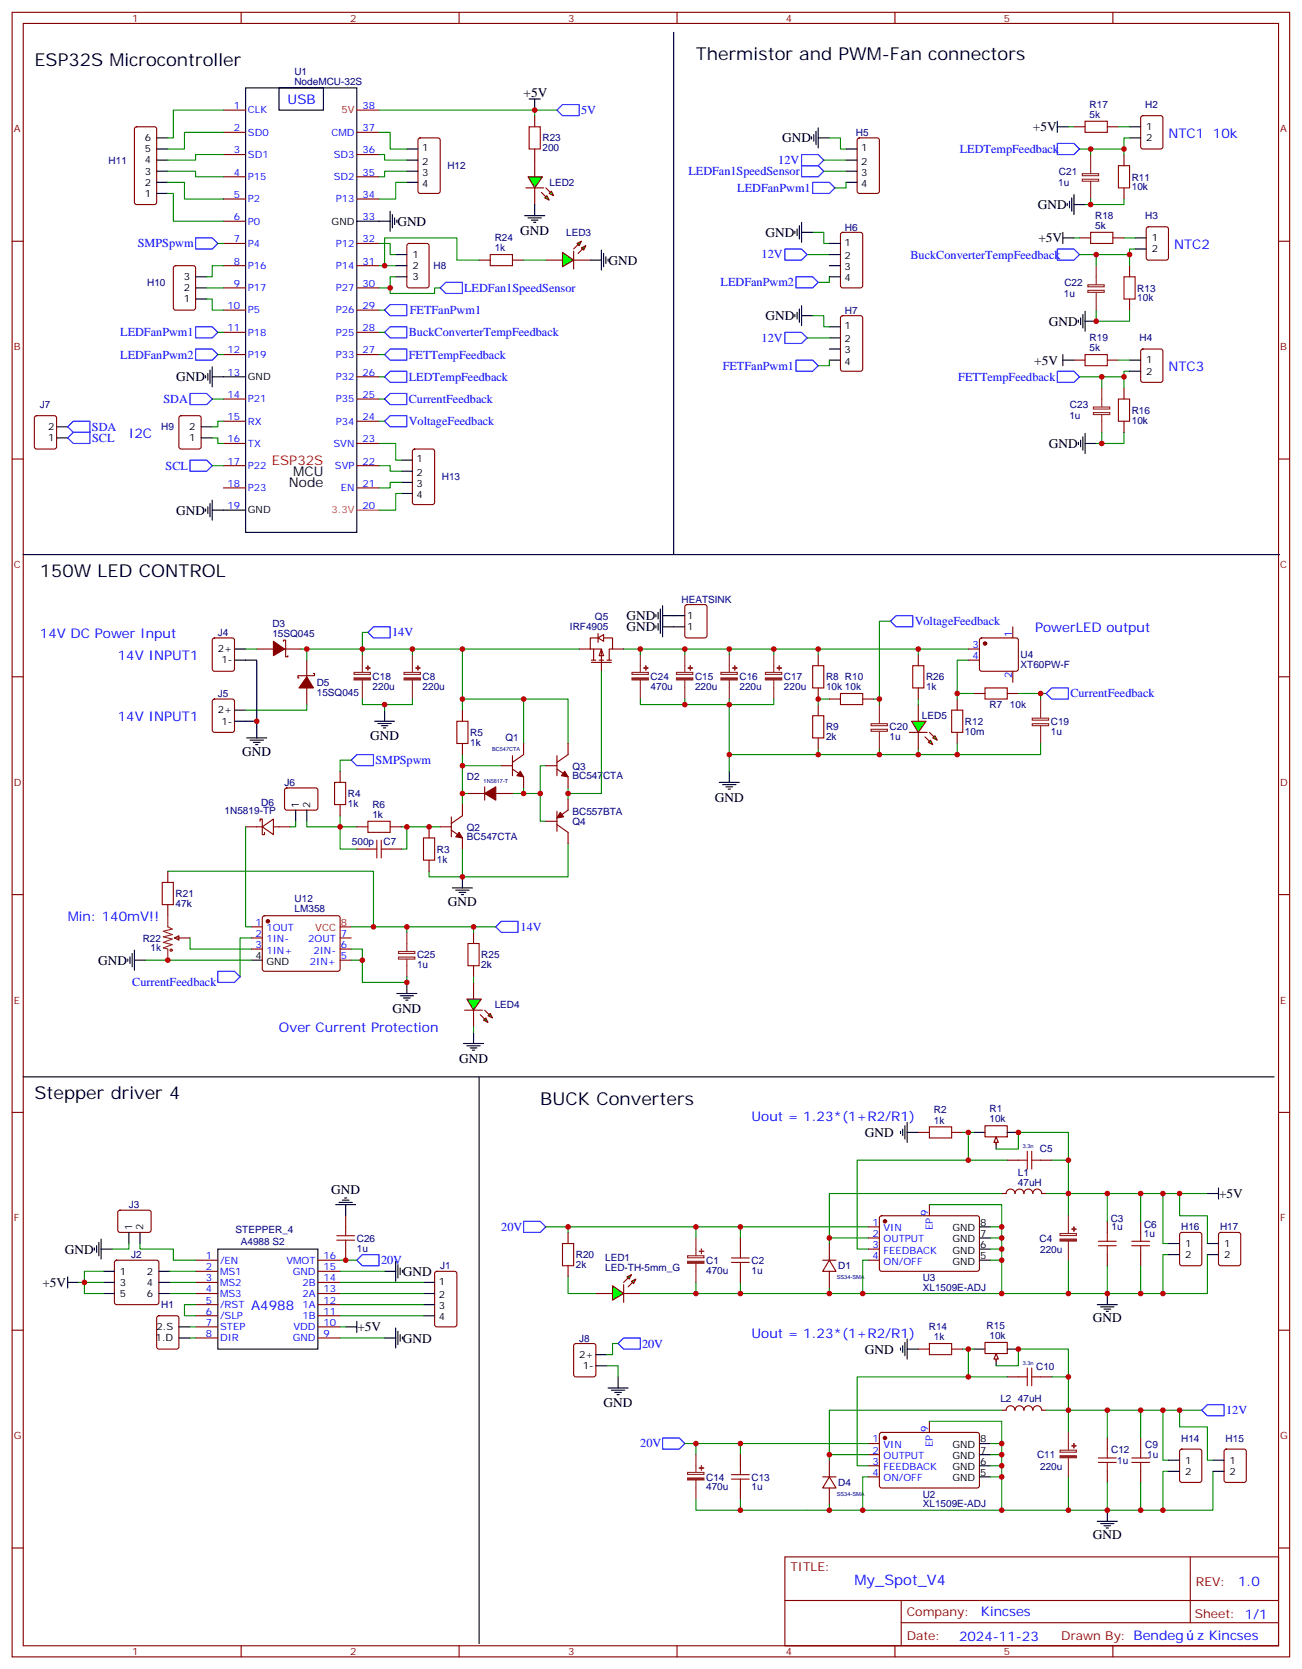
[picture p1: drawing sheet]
<svg xmlns="http://www.w3.org/2000/svg" width="413mm" height="530mm" viewBox="0 0 413 530" stroke-linecap="round" stroke-linejoin="round" font-family="sans-serif">
<defs><g id="words">
<g font-size="5.6">
<text x="10.9" y="20.8">ESP32S Microcontroller</text>
<text x="220.8" y="19.1">Thermistor and PWM-Fan connectors</text>
<text x="12.7" y="183.1">150W LED CONTROL</text>
<text x="10.9" y="348.9">Stepper driver 4</text>
<text x="171.4" y="350.7">BUCK Converters</text>
</g>
<text font-size="4.6" fill="#00f" x="271.1" y="503.3">My_Spot_V4</text>
<g font-size="4.2" fill="#00f">
<text x="91.3" y="32.9">USB</text>
<text x="370.7" y="43.8">NTC1</text>
<text x="384.8" y="43.8">10k</text>
<text x="372.5" y="79.1">NTC2</text>
<text x="370.7" y="117.9">NTC3</text>
<text x="40.9" y="139">I2C</text>
<text x="12.7" y="202.5">14V DC Power Input</text>
<text x="328.4" y="200.8">PowerLED output</text>
<text x="37.4" y="209.6">14V INPUT1</text>
<text x="37.4" y="229">14V INPUT1</text>
<text x="21.5" y="292.5">Min: 140mV!!</text>
<text x="88.5" y="327.8">Over Current Protection</text>
<text x="238.4" y="356">Uout = 1.23*(1+R2/R1)</text>
<text x="79.7" y="416">A4988</text>
<text x="238.4" y="424.8">Uout = 1.23*(1+R2/R1)</text>
<text x="392.8" y="503.5">1.0</text>
<text x="311.2" y="513.1">Kincses</text>
<text x="304.3" y="520.9">2024-11-23</text>
<text x="379.8" y="520.8">z Kincses</text>
</g>
<g font-size="4.2">
<text x="166.1" y="30.7">+5V</text>
<text x="327.7" y="41.7">+5V</text>
<text x="248.1" y="45.2">GND</text>
<text x="126.1" y="71.7">GND</text>
<text x="329.3" y="66.4">GND</text>
<text x="165.1" y="74.6">GND</text>
<text x="242.9" y="75.2">GND</text>
<text x="329.5" y="77">+5V</text>
<text x="193.1" y="84">GND</text>
<text x="242.9" y="101.6">GND</text>
<text x="332.8" y="103.4">GND</text>
<text x="328.2" y="115.8">+5V</text>
<text x="55.9" y="121.1">GND</text>
<text x="332.8" y="142.2">GND</text>
<text x="91.7" y="154.6">Node</text>
<text x="93" y="151.1">MCU</text>
<text x="55.9" y="163.4">GND</text>
<text x="198.8" y="196.9">GND</text>
<text x="198.8" y="200.4">GND</text>
<text x="76.9" y="239.9">GND</text>
<text x="117.4" y="235.1">GND</text>
<text x="226.8" y="254.5">GND</text>
<text x="142.1" y="287.5">GND</text>
<text x="31.2" y="306.3">GND</text>
<text x="124.5" y="321.5">GND</text>
<text x="145.7" y="337.4">GND</text>
<text x="274.4" y="360.9">GND</text>
<text x="105.1" y="379.2">GND</text>
<text x="386.8" y="380.4">+5V</text>
<text x="20.6" y="398">GND</text>
<text x="127.8" y="405">GND</text>
<text x="13.5" y="408.6">+5V</text>
<text x="346.7" y="419.8">GND</text>
<text x="113.4" y="422.7">+5V</text>
<text x="127.8" y="426.2">GND</text>
<text x="274.4" y="429.7">GND</text>
<text x="191.5" y="446.7">GND</text>
<text x="346.7" y="488.6">GND</text>
</g>
<text font-size="4.2" fill="#f00" x="86.2" y="147.5">ESP32S</text>
<g font-size="3.9" fill="#00f">
<text x="184.4" y="36.3">5V</text>
<text x="246.9" y="52.1">12V</text>
<text x="304.5" y="48.6">LEDTempFeedback</text>
<text x="218.4" y="55.6">LEDFan1SpeedSensor</text>
<text x="233.9" y="60.9">LEDFanPwm1</text>
<text x="43.7" y="78.5">SMPSpwm</text>
<text x="241.6" y="82.1">12V</text>
<text x="288.9" y="82.1">BuckConverterTempFeedback</text>
<text x="147.3" y="92.6">LEDFan1SpeedSensor</text>
<text x="228.6" y="90.9">LEDFanPwm2</text>
<text x="130" y="99.7">FETFanPwm1</text>
<text x="38.1" y="106.8">LEDFanPwm1</text>
<text x="129.7" y="106.8">BuckConverterTempFeedback</text>
<text x="38.1" y="113.8">LEDFanPwm2</text>
<text x="129.7" y="113.8">FETTempFeedback</text>
<text x="241.6" y="108.5">12V</text>
<text x="229.3" y="117.4">FETFanPwm1</text>
<text x="129.7" y="120.9">LEDTempFeedback</text>
<text x="304.1" y="120.9">FETTempFeedback</text>
<text x="51.9" y="127.9">SDA</text>
<text x="129.7" y="127.9">CurrentFeedback</text>
<text x="29.2" y="136.9">SDA</text>
<text x="129.7" y="135">VoltageFeedback</text>
<text x="29.2" y="140.3">SCL</text>
<text x="52.5" y="149.1">SCL</text>
<text x="124.4" y="202">14V</text>
<text x="290.2" y="198.5">VoltageFeedback</text>
<text x="339.6" y="221.4">CurrentFeedback</text>
<text x="119.1" y="242.6">SMPSpwm</text>
<text x="165.2" y="295.6">14V</text>
<text x="42" y="313.1">CurrentFeedback</text>
<text x="159" y="390.7">20V</text>
<text x="120.9" y="401.4">20V</text>
<text x="203.7" y="427.9">20V</text>
<text x="389.1" y="449.1">12V</text>
<text x="203.1" y="459.5">20V</text>
</g>
<g font-size="3.9" fill="#800">
<text x="250.8" y="498.9">TITLE:</text>
<text x="379.4" y="503.5">REV:</text>
<text x="287.7" y="513.1">Company:</text>
<text x="379.1" y="513.7">Sheet: 1/1</text>
<text x="287.7" y="520.7">Date:</text>
<text x="336.7" y="520.8">Drawn By: Bendeg</text>
</g>
<g font-size="3.2" fill="#800">
<text x="41.9" y="6.9">1</text>
<text x="111.1" y="6.9">2</text>
<text x="180.2" y="6.9">3</text>
<text x="249.4" y="6.9">4</text>
<text x="318.5" y="6.9">5</text>
<text x="4.4" y="42">A</text>
<text x="406.2" y="42">A</text>
<text x="4.4" y="111.2">B</text>
<text x="406.2" y="111.2">B</text>
<text x="4.4" y="180.3">C</text>
<text x="406.2" y="180.3">C</text>
<text x="4.4" y="249.4">D</text>
<text x="406.2" y="249.4">D</text>
<text x="4.4" y="318.6">E</text>
<text x="406.2" y="318.6">E</text>
<text x="4.4" y="387.7">F</text>
<text x="406.2" y="387.7">F</text>
<text x="4.4" y="456.9">G</text>
<text x="406.2" y="456.9">G</text>
<text x="41.9" y="525.5">1</text>
<text x="111.1" y="525.5">2</text>
<text x="180.2" y="525.5">3</text>
<text x="249.4" y="525.5">4</text>
<text x="318.5" y="525.5">5</text>
</g>
<g font-size="3.2" fill="#000080">
<text x="93.4" y="23.7">U1</text>
<text x="93.4" y="26.8">NodeMCU-32S</text>
<text x="345.7" y="34.2">R17</text>
<text x="363.3" y="34.3">H2</text>
<text x="345.7" y="37.4">5k</text>
<text x="172.1" y="44.9">R23</text>
<text x="271.6" y="43.2">H5</text>
<text x="34.5" y="52">H11</text>
<text x="141.9" y="53.7">H12</text>
<text x="172.1" y="48.1">200</text>
<text x="174.4" y="59">LED2</text>
<text x="335.8" y="59">1u</text>
<text x="336" y="55.5">C21</text>
<text x="359.1" y="57.3">R11</text>
<text x="359.1" y="60.4">10k</text>
<text x="347.5" y="69.5">R18</text>
<text x="363.3" y="69.6">H3</text>
<text x="157" y="76.6">R24</text>
<text x="179.6" y="74.9">LED3</text>
<text x="268.1" y="73.2">H6</text>
<text x="347.5" y="72.7">5k</text>
<text x="157" y="79.8">1k</text>
<text x="137.6" y="85.5">H8</text>
<text x="46.7" y="90.8">H10</text>
<text x="337.5" y="94.3">1u</text>
<text x="337.7" y="90.8">C22</text>
<text x="360.9" y="95.7">10k</text>
<text x="360.9" y="92.6">R13</text>
<text x="268.1" y="99.7">H7</text>
<text x="345.7" y="111.5">5k</text>
<text x="345.7" y="108.3">R19</text>
<text x="361.6" y="108.4">H4</text>
<text x="12.7" y="129.6">J7</text>
<text x="339.5" y="129.6">C23</text>
<text x="359.1" y="131.4">R16</text>
<text x="51.1" y="136.6">H9</text>
<text x="339.3" y="133.1">1u</text>
<text x="359.1" y="134.5">10k</text>
<text x="140.2" y="152.5">H13</text>
<text x="216.2" y="191.3">HEATSINK</text>
<text x="188.8" y="196.9">Q5</text>
<text x="69.1" y="201.9">J4</text>
<text x="86.4" y="202.2">15SQ045</text>
<text x="86.4" y="199">D3</text>
<text x="180.8" y="200.1">IRF4905</text>
<text x="323.8" y="209">U4</text>
<text x="323.8" y="212.1">XT60PW-F</text>
<text x="69.1" y="221.3">J5</text>
<text x="100.5" y="221">15SQ045</text>
<text x="100.5" y="217.8">D5</text>
<text x="118.2" y="219.2">220u</text>
<text x="118.2" y="216">C18</text>
<text x="134.1" y="219.2">220u</text>
<text x="134.1" y="216">C8</text>
<text x="206.4" y="219.2">470u</text>
<text x="206.4" y="216">C24</text>
<text x="220.5" y="219.2">220u</text>
<text x="220.5" y="216">C15</text>
<text x="234.6" y="219.2">220u</text>
<text x="234.6" y="216">C16</text>
<text x="248.7" y="219.2">220u</text>
<text x="248.7" y="216">C17</text>
<text x="262.1" y="219.2">10k 10k</text>
<text x="262.1" y="216">R8 R10</text>
<text x="293.8" y="219.2">1k</text>
<text x="293.8" y="216">R26</text>
<text x="313.9" y="224.8">R7</text>
<text x="320.4" y="224.8">10k</text>
<text x="149.2" y="233.7">R5</text>
<text x="262.1" y="231.9">R9</text>
<text x="282.3" y="231.9">C20</text>
<text x="292.5" y="228.4">LED5</text>
<text x="306.2" y="233.3">10m</text>
<text x="306.2" y="230.1">R12</text>
<text x="333.4" y="233.3">1u</text>
<text x="333.4" y="230.1">C19</text>
<text x="149.2" y="236.8">1k</text>
<text x="160.4" y="235.4">Q1</text>
<text x="262.1" y="235">2k</text>
<text x="282.3" y="235.1">1u</text>
<text x="181.6" y="244.3">Q3</text>
<text x="90.3" y="249.5">J6</text>
<text x="148.1" y="247.8">D2</text>
<text x="181.6" y="247.4">BC547CTA</text>
<text x="82.9" y="255.8">D6</text>
<text x="110.4" y="256.2">1k</text>
<text x="110.4" y="253.1">R4</text>
<text x="118.2" y="256.6">R6</text>
<text x="71.3" y="258.3">1N5819-TP</text>
<text x="118.2" y="259.7">1k</text>
<text x="148.1" y="263.7">Q2</text>
<text x="181.6" y="258.9">BC557BTA</text>
<text x="181.6" y="262">Q4</text>
<text x="111.7" y="268.2">500p</text>
<text x="121.7" y="268.2">C7</text>
<text x="148.1" y="266.8">BC547CTA</text>
<text x="138.6" y="273.9">1k</text>
<text x="138.6" y="270.8">R3</text>
<text x="55.7" y="288">47k</text>
<text x="55.7" y="284.8">R21</text>
<text x="93.5" y="286.3">U12</text>
<text x="93.5" y="289.6">LM358</text>
<text x="45.3" y="298.9">R22</text>
<text x="47.8" y="302.1">1k</text>
<text x="132.3" y="304.2">C25</text>
<text x="152.7" y="304.2">R25</text>
<text x="132.3" y="307.4">1u</text>
<text x="152.7" y="307.4">2k</text>
<text x="157" y="320.1">LED4</text>
<text x="296.3" y="353.5">R2</text>
<text x="313.9" y="353.2">R1</text>
<text x="296.3" y="356.7">1k</text>
<text x="313.9" y="356.3">10k</text>
<text x="330" y="365.9">C5</text>
<text x="323" y="376.4">47uH</text>
<text x="323" y="373.3">L1</text>
<text x="40.9" y="383.6">J3</text>
<text x="352.4" y="387.8">C3</text>
<text x="363" y="389.9">C6</text>
<text x="74.8" y="391.3">STEPPER_4</text>
<text x="76.4" y="395.2">A4988 S2</text>
<text x="113.2" y="394.2">C26</text>
<text x="329.8" y="394.2">C4</text>
<text x="352.7" y="390.6">1u</text>
<text x="362.9" y="392.7">1u</text>
<text x="374.8" y="390.6">H16</text>
<text x="387.1" y="390.6">H17</text>
<text x="41.6" y="399.5">J2</text>
<text x="113.2" y="397.3">1u</text>
<text x="182.7" y="399.5">R20</text>
<text x="192" y="400.4">LED1</text>
<text x="224" y="401.3">C1</text>
<text x="238.4" y="401.3">C2</text>
<text x="330" y="397.8">220u</text>
<text x="139.7" y="403">J1</text>
<text x="182.7" y="402.6">2k</text>
<text x="192" y="403.6">LED-TH-5mm_G</text>
<text x="224" y="404.4">470u</text>
<text x="238.4" y="404.4">1u</text>
<text x="266" y="403">D1</text>
<text x="292.8" y="406.7">U3</text>
<text x="292.8" y="409.8">XL1509E-ADJ</text>
<text x="51.1" y="415.3">H1</text>
<text x="183.8" y="425.9">J8</text>
<text x="294.7" y="422.4">R14</text>
<text x="296.3" y="425.5">1k</text>
<text x="313" y="422">R15</text>
<text x="313.9" y="425.1">10k</text>
<text x="328.8" y="435">C10</text>
<text x="317.4" y="445">L2</text>
<text x="323" y="445.2">47uH</text>
<text x="352.5" y="461.2">C12</text>
<text x="363.3" y="459.8">C9</text>
<text x="374.8" y="457.7">H14</text>
<text x="388.9" y="457.7">H15</text>
<text x="329" y="463">C11</text>
<text x="330" y="466.6">220u</text>
<text x="354.4" y="464.7">1u</text>
<text x="364" y="463">1u</text>
<text x="224" y="473.2">470u</text>
<text x="224" y="470.1">C14</text>
<text x="238.4" y="473.2">1u</text>
<text x="238.4" y="470.1">C13</text>
<text x="266" y="471.8">D4</text>
<text x="292.8" y="478.6">XL1509E-ADJ</text>
<text x="292.8" y="475.5">U2</text>
</g>
<g font-size="3.2" fill="#00f">
<text x="74.2" y="34.6">1</text>
<text x="115" y="34.6">38</text>
<text x="74.2" y="41.7">2</text>
<text x="78.6" y="36">CLK</text>
<text x="115" y="41.7">37</text>
<text x="78.6" y="43.1">SD0</text>
<text x="105.2" y="43.1">CMD</text>
<text x="74.2" y="48.7">3</text>
<text x="78.6" y="50.1">SD1</text>
<text x="105.9" y="50.1">SD3</text>
<text x="115" y="48.7">36</text>
<text x="74.2" y="55.8">4</text>
<text x="78.6" y="57.2">P15</text>
<text x="105.9" y="57.2">SD2</text>
<text x="115" y="55.8">35</text>
<text x="74.2" y="62.8">5</text>
<text x="78.6" y="64.2">P2</text>
<text x="106.6" y="64.2">P13</text>
<text x="115" y="62.8">34</text>
<text x="74.2" y="69.9">6</text>
<text x="78.6" y="71.3">P0</text>
<text x="115" y="69.9">33</text>
<text x="74.2" y="76.9">7</text>
<text x="115" y="76.9">32</text>
<text x="74.2" y="84">8</text>
<text x="78.6" y="78.4">P4</text>
<text x="106.6" y="78.4">P12</text>
<text x="115" y="84">31</text>
<text x="78.6" y="85.4">P16</text>
<text x="106.6" y="85.4">P14</text>
<text x="74.2" y="91.1">9</text>
<text x="78.6" y="92.5">P17</text>
<text x="106.6" y="92.5">P27</text>
<text x="115" y="91.1">30</text>
<text x="72.1" y="98.1">10</text>
<text x="78.6" y="99.5">P5</text>
<text x="106.6" y="99.5">P26</text>
<text x="115" y="98.1">29</text>
<text x="72.1" y="105.2">11</text>
<text x="78.6" y="106.6">P18</text>
<text x="106.6" y="106.6">P25</text>
<text x="115" y="105.2">28</text>
<text x="72.1" y="112.2">12</text>
<text x="78.6" y="113.6">P19</text>
<text x="106.6" y="113.6">P33</text>
<text x="115" y="112.2">27</text>
<text x="72.1" y="119.3">13</text>
<text x="115" y="119.3">26</text>
<text x="106.6" y="120.7">P32</text>
<text x="72.1" y="126.3">14</text>
<text x="78.6" y="127.7">P21</text>
<text x="106.6" y="127.7">P35</text>
<text x="115" y="126.3">25</text>
<text x="72.1" y="133.4">15</text>
<text x="78.6" y="134.8">RX</text>
<text x="106.6" y="134.8">P34</text>
<text x="115" y="133.4">24</text>
<text x="72.1" y="140.4">16</text>
<text x="78.6" y="141.9">TX</text>
<text x="105.8" y="141.9">SVN</text>
<text x="115" y="140.4">23</text>
<text x="72.1" y="147.5">17</text>
<text x="78.6" y="148.9">P22</text>
<text x="106.2" y="148.9">SVP</text>
<text x="115" y="147.5">22</text>
<text x="72.1" y="154.6">18</text>
<text x="78.6" y="156">P23</text>
<text x="108.1" y="156">EN</text>
<text x="115" y="154.6">21</text>
<text x="72.1" y="161.6">19</text>
<text x="115" y="161.6">20</text>
<text x="321" y="202.4" transform="rotate(-90 321 202.4)">1</text>
<text x="308.6" y="205.7">3</text>
<text x="308.6" y="209.2">4</text>
<text x="321" y="215.3" transform="rotate(-90 321 215.3)">2</text>
<text x="81" y="293.9">1</text>
<text x="81" y="297.4">2</text>
<text x="84.5" y="295.7">1OUT</text>
<text x="84.5" y="299.2">1IN-</text>
<text x="97.8" y="299.2">2OUT</text>
<text x="108.1" y="297.4">7</text>
<text x="81" y="301">3</text>
<text x="84.5" y="302.7">1IN+</text>
<text x="99.4" y="302.7">2IN-</text>
<text x="108.1" y="304.5">5</text>
<text x="108.1" y="301">6</text>
<text x="98.3" y="306.2">2IN+</text>
<text x="276.8" y="389.1">1</text>
<text x="294.5" y="386" transform="rotate(-90 294.5 386)">9</text>
<text x="276.8" y="392.7">2</text>
<text x="280.3" y="390.9">VIN</text>
<text x="280.3" y="394.4">OUTPUT</text>
<text x="295.9" y="390.6" transform="rotate(-90 295.9 390.6)">EP</text>
<text x="65.3" y="399.7">1</text>
<text x="69.8" y="401.1">/EN</text>
<text x="90.9" y="401.1">VMOT</text>
<text x="102.6" y="399.7">16</text>
<text x="276.8" y="396.2">3</text>
<text x="276.8" y="399.7">4</text>
<text x="280.3" y="398">FEEDBACK</text>
<text x="280.3" y="401.5">ON/OFF</text>
<text x="65.3" y="403.3">2</text>
<text x="65.3" y="406.8">3</text>
<text x="69.8" y="404.7">MS1</text>
<text x="92.9" y="404.7">GND</text>
<text x="102.6" y="403.3">15</text>
<text x="102.6" y="406.8">14</text>
<text x="65.3" y="410.3">4</text>
<text x="65.3" y="413.8">5</text>
<text x="69.8" y="408.2">MS2</text>
<text x="69.8" y="411.7">MS3</text>
<text x="96" y="408.2">2B</text>
<text x="96" y="411.7">2A</text>
<text x="102.6" y="410.3">13</text>
<text x="102.6" y="413.8">12</text>
<text x="65.3" y="417.4">6</text>
<text x="69.8" y="415.3">/RST</text>
<text x="69.8" y="418.8">/SLP</text>
<text x="96" y="418.8">1B</text>
<text x="96" y="415.3">1A</text>
<text x="102.6" y="417.4">11</text>
<text x="65.3" y="420.9">7</text>
<text x="65.3" y="424.4">8</text>
<text x="69.8" y="422.3">STEP</text>
<text x="69.8" y="425.8">DIR</text>
<text x="92.9" y="425.8">GND</text>
<text x="93.1" y="422.3">VDD</text>
<text x="102.6" y="420.9">10</text>
<text x="102.6" y="424.4">9</text>
<text x="294.5" y="454.8" transform="rotate(-90 294.5 454.8)">9</text>
<text x="276.8" y="457.9">1</text>
<text x="276.8" y="461.5">2</text>
<text x="280.3" y="459.7">VIN</text>
<text x="295.9" y="459.4" transform="rotate(-90 295.9 459.4)">EP</text>
<text x="276.8" y="465">3</text>
<text x="280.3" y="463.2">OUTPUT</text>
<text x="280.3" y="466.8">FEEDBACK</text>
<text x="276.8" y="468.5">4</text>
<text x="280.3" y="470.3">ON/OFF</text>
</g>
<g font-size="3.2" fill="#f00">
<text x="108.3" y="36">5V</text>
<text x="108.1" y="293.9">8</text>
<text x="100" y="295.7">VCC</text>
</g>
<g font-size="3.2">
<text x="363.7" y="41.3">1</text>
<text x="45.9" y="44.8">6</text>
<text x="363.7" y="44.8">2</text>
<text x="45.9" y="51.9">4</text>
<text x="45.9" y="48.4">5</text>
<text x="133.9" y="48">1</text>
<text x="133.9" y="52.2">2</text>
<text x="273.3" y="48">1</text>
<text x="273.3" y="52.2">2</text>
<text x="45.9" y="58.9">2</text>
<text x="45.9" y="55.4">3</text>
<text x="133.9" y="55.8">3</text>
<text x="133.9" y="59.3">4</text>
<text x="273.3" y="55.8">3</text>
<text x="273.3" y="59.3">4</text>
<text x="45.9" y="62.5">1</text>
<text x="105.2" y="71.3">GND</text>
<text x="268" y="78">1</text>
<text x="365.4" y="76.6">1</text>
<text x="130.8" y="81.9">1</text>
<text x="268" y="82.2">2</text>
<text x="365.4" y="80.1">2</text>
<text x="58.3" y="88.9">3</text>
<text x="130.8" y="88.9">3</text>
<text x="130.8" y="85.4">2</text>
<text x="268" y="85.8">3</text>
<text x="268" y="89.3">4</text>
<text x="58.3" y="96">1</text>
<text x="58.3" y="92.5">2</text>
<text x="268" y="104.5">1</text>
<text x="268" y="108.7">2</text>
<text x="268" y="112.2">3</text>
<text x="268" y="115.7">4</text>
<text x="363.7" y="115.4">1</text>
<text x="363.7" y="118.9">2</text>
<text x="78.6" y="120.7">GND</text>
<text x="15.2" y="136.6">2</text>
<text x="60" y="136.6">2</text>
<text x="15.2" y="140.1">1</text>
<text x="60" y="140.1">1</text>
<text x="132.2" y="146.8">1</text>
<text x="132.2" y="151">2</text>
<text x="132.2" y="154.6">3</text>
<text x="132.2" y="158.1">4</text>
<text x="78.6" y="163">GND</text>
<text x="218" y="196.5">1</text>
<text x="218" y="200.1">1</text>
<text x="69.1" y="207.1">2+</text>
<text x="70.2" y="210.6">1-</text>
<text x="69.1" y="226.5">2+</text>
<text x="70.2" y="230">1-</text>
<text x="94.9" y="256.5" transform="rotate(-90 94.9 256.5)">1</text>
<text x="98.4" y="256.5" transform="rotate(-90 98.4 256.5)">2</text>
<text x="81" y="304.5">4</text>
<text x="84.5" y="306.2">GND</text>
<text x="310.9" y="389.1">8</text>
<text x="41.9" y="390.6" transform="rotate(-90 41.9 390.6)">1</text>
<text x="45.5" y="390.6" transform="rotate(-90 45.5 390.6)">2</text>
<text x="302.2" y="394.4">GND</text>
<text x="302.2" y="390.9">GND</text>
<text x="310.9" y="392.7">7</text>
<text x="376" y="395.9">1</text>
<text x="388.4" y="395.9">1</text>
<text x="302.2" y="401.5">GND</text>
<text x="302.2" y="398">GND</text>
<text x="310.9" y="399.7">5</text>
<text x="310.9" y="396.2">6</text>
<text x="376" y="399.4">2</text>
<text x="388.4" y="399.4">2</text>
<text x="38.1" y="404.7">1</text>
<text x="46.6" y="404.7">2</text>
<text x="139.2" y="407.8">1</text>
<text x="38.1" y="408.2">3</text>
<text x="38.1" y="411.7">5</text>
<text x="46.6" y="408.2">4</text>
<text x="46.6" y="411.7">6</text>
<text x="139.2" y="412.1">2</text>
<text x="139.2" y="415.6">3</text>
<text x="139.2" y="419.1">4</text>
<text x="49.4" y="425.8">1.D</text>
<text x="49.7" y="422.3">2.S</text>
<text x="183.7" y="431.1">2+</text>
<text x="184.9" y="434.7">1-</text>
<text x="302.2" y="459.7">GND</text>
<text x="310.9" y="461.5">7</text>
<text x="310.9" y="457.9">8</text>
<text x="302.2" y="466.8">GND</text>
<text x="302.2" y="463.2">GND</text>
<text x="310.9" y="465">6</text>
<text x="376" y="464.6">1</text>
<text x="390.1" y="464.6">1</text>
<text x="302.2" y="470.3">GND</text>
<text x="310.9" y="468.5">5</text>
<text x="376" y="468.2">2</text>
<text x="390.1" y="468.2">2</text>
</g>
<text font-size="3.2" fill="#f60" x="105.1" y="163">3.3V</text>
<g font-size="1.8" fill="#000080">
<text x="156.1" y="238.4">BC547CTA</text>
<text x="153.4" y="248.7">1N5817-T</text>
<text x="324.5" y="364.5">3.3n</text>
<text x="265.5" y="406">SS34-SMA</text>
<text x="324.5" y="433.2">3.3n</text>
<text x="265.5" y="474.8">SS34-SMA</text>
</g>
</g></defs>
<g fill="none" stroke="#870000" stroke-width=".35">
<path d="M3.8 3.9h405.4v522.1h-405.4zM7.4 7.4h398.3v515.1h-398.3zM76.5 3.9v3.5M145.7 3.9v3.5M214.8 3.9v3.5M284 3.9v3.5M353.1 3.9v3.5M70.9 35h7M70.9 42h7M70.9 49.1h7M70.9 56.1h7M113.2 42h7.1"/>
<path d="M113.2 49.1h7.1M113.2 56.1h7.1M3.8 76.6h3.6M70.9 63.2h7M70.9 70.2h7M70.9 77.3h7M113.2 63.2h7.1M113.2 77.3h7.1M405.7 76.6h3.5M70.9 84.3h7M70.9 91.4h7M70.9 98.5h7"/>
<path d="M113.2 84.3h7.1M113.2 91.4h7.1M113.2 98.5h7.1M70.9 105.5h7M70.9 112.6h7M113.2 105.5h7.1M113.2 112.6h7.1M113.2 119.6h7.1M70.9 126.7h7M70.9 133.7h7M113.2 126.7h7.1M113.2 133.7h7.1"/>
<path d="M3.8 145.7h3.6M70.9 140.8h7M70.9 147.8h7M70.9 154.9h7M113.2 140.8h7.1M113.2 147.8h7.1M113.2 154.9h7.1M405.7 145.7h3.5M3.8 214.9h3.6M405.7 214.9h3.5M3.8 284h3.6M405.7 284h3.5"/>
<path d="M3.8 353.2h3.6M405.7 353.2h3.5M3.8 422.3h3.6M312.5 426.2h7.1v3.5h-7.1zM316.1 430.4v1.8M405.7 422.3h3.5M275.5 458.3h3.5M279.2 455l.5-.2h30.6l.5 .7-.1 16.5-.6 .4-30.7-.1-.4-.6v-16.2zM294.9 451.2v3.6M317.8 447.7h1.4a1.41 1.41 0 0 1 1.4-1.4 1.41 1.41 0 0 1 1.5 1.4 1.41 1.41 0 0 1 1.4-1.4 1.41 1.41 0 0 1 1.4 1.4 1.41 1.41 0 0 1 1.4-1.4 1.41 1.41 0 0 1 1.4 1.4 1.41 1.41 0 0 1 1.4-1.4 1.41 1.41 0 0 1 1.4 1.4h1.4M351.3 456.5v3.6M234.9 461.8v3.5"/>
<path d="M234.9 472.4v3.5M261 468.9h4.3M263.1 468.9l2.2 3.5h-4.3zM263.1 463.6v5.3M263.1 472.4v5.3M275.5 461.8h3.5M275.5 465.3h3.5M275.5 468.9h3.5M351.3 467.1v3.5M3.8 491.5h3.6M249 494.3h156.7v28.2h-156.7zM377.7 494.3v20.9"/>
<path d="M405.7 491.5h3.5M249.1 508.1h156.4M285.9 515.2h119.6M285.9 508.1v14.1M76.5 522.5v3.5M145.7 522.5v3.5M214.8 522.5v3.5M284 522.5v3.5M353.1 522.5v3.5"/>
</g>
<g fill="none" stroke="#000" stroke-width=".35">
<path d="M77.9 27.9h35.3v141.1h-35.3zM88.5 27.9h14.1v7.1h-14.1zM113.2 70.2h7.1M70.9 119.6h7M70.9 162h7M309 428.3h3.5M316.1 430.1v3.5M319.6 428.3h3.5M310.8 458.3h3.5M310.8 468.9h3.5M310.8 465.3h3.5M310.8 461.8h3.5"/>
<path d="M351.3 479.5v3.5M348.2 483h6.3M349.2 483.7h4.2M350.3 484.4h2.1M351 485.1h.7"/>
</g>
<path d="M113.2 162h7.1" fill="none" stroke="#f60" stroke-width=".35"/>
<path d="M113.2 35h7.1" fill="none" stroke="#f00" stroke-width=".35"/>
<path d="M217.3 458.3h58.2M220.8 458.3v3.5M234.9 458.3v3.5M361.9 447.7h19.4M220.8 475.9v3.6h42.3v-1.8M234.9 475.9v3.6M275.5 461.8h-12.4v1.8M339 468.9v10.6h-75.9M351.3 470.6v8.9h-12.3" fill="none" stroke="#008700" stroke-width=".35"/>
<path d="M210.2 456.5h5.3l1.8 1.8-1.8 1.8h-5.3zM381.3 447.7l1.8-1.8h5.3v3.6h-5.3z" fill="none" stroke="#00f" stroke-width=".35"/>
<circle cx="280.8" cy="456.5" r=".53" fill="#870000" stroke="#870000" stroke-width=".35"/>
<path d="M218.2 467.5h5.1v.6h-5.1zM220.8 461.8v5.7M220.8 469.9v6" fill="none" stroke="#8c2424" stroke-width=".35"/>
<g fill="#8c2424" stroke="#8c2424" stroke-width=".35">
<path d="M218.2 469.2h5.1v.7h-5.1z"/>
<path d="M221.9 466.1h1.4z"/>
<path d="M222.5 465.3l.1 1.5z"/>
</g>
<path d="M232.1 469.6h5.6M232.1 468.2h5.6M234.9 465.3v2.9M234.9 469.6v2.8M348.5 464.3h5.7M348.5 462.9h5.7M351.3 460.1v2.8M351.3 464.3v2.8" fill="none" stroke="#a10000" stroke-width=".35"/>
<path d="M316.1 429.7l.7 1.8h-1.5z" fill="#f0f0f0" stroke="#870000" stroke-width=".35"/>
<g fill="none" stroke="#008700" stroke-width=".35">
<path d="M361.9 378.9h21.2M173.2 389.5h102.3M220.8 389.5v3.5M234.9 389.5v3.5M275.5 393h-12.4v1.8M220.8 407.1v3.6h42.3v-1.8M234.9 407.1v3.6M339 400.1v10.6h-75.9M351.3 401.8v8.9h-12.3M305.5 428.3h3.5M307.2 428.3v8.8h12.4M307.2 437.1h-35.2v28.2h3.5"/>
<path d="M316.1 433.6h7v-5.3h15.9v19.4h12.3v8.8M333.7 437.1h5.3M294.9 451.2h22.9v7.1M314.3 458.3h3.5v3.5M317.8 447.7h-54.7v14.1M331.9 447.7h7.1v7.1M351.3 447.7h10.6v8.8M314.3 468.9h3.5v10.6M314.3 465.3h3.5v3.6M314.3 461.8h3.5v3.5M361.9 470.6v8.9h-10.6"/>
</g>
<g fill="none" stroke="#000" stroke-width=".35">
<path d="M309 359.5h3.5M319.6 359.5h3.5M316.1 361.3v3.5M310.8 396.6h3.5M310.8 393h3.5M310.8 389.5h3.5M310.8 400.1h3.5M348.2 414.2h6.3M349.2 414.9h4.2M350.3 415.6h2.1M351 416.3h.7M351.3 410.7v3.5"/>
<path d="M285.7 428v.7M286.4 427.2v2.2M287.1 426.2v4.2M287.8 428.3h3.6M287.8 425.1v6.4"/>
</g>
<g fill="none" stroke="#a10000" stroke-width=".35">
<path d="M232.1 399.4h5.6M234.9 396.6v2.8M348.5 395.5h5.7M348.5 394.1h5.7M351.3 391.3v2.8M351.3 395.5v2.8M232.1 400.8h5.6M234.9 400.8v2.8M294.9 426.5h7v3.6h-7zM323.1 437.1h2.8M325.9 434.3v5.6M327.3 437.1h2.9"/>
<path d="M327.3 434.3v5.6M359.1 464.3h5.6M359.1 462.9h5.6M361.9 460.1v2.8M361.9 464.3v2.8"/>
</g>
<g fill="none" stroke="#870000" stroke-width=".35">
<path d="M312.5 357.4h7.1v3.5h-7.1zM316.1 361.6v1.8M317.8 378.9h1.4a1.41 1.41 0 0 1 1.4-1.4 1.41 1.41 0 0 1 1.5 1.4 1.41 1.41 0 0 1 1.4-1.4 1.41 1.41 0 0 1 1.4 1.4 1.41 1.41 0 0 1 1.4-1.4 1.41 1.41 0 0 1 1.4 1.4 1.41 1.41 0 0 1 1.4-1.4 1.41 1.41 0 0 1 1.4 1.4h1.4M234.9 393v3.6M263.1 394.8v5.3M275.5 389.5h3.5M275.5 393h3.5M275.5 396.6h3.5M279.2 386.2l.5-.2h30.6l.5 .7-.1 16.5-.6 .4-30.7-.1-.4-.6v-16.2zM294.9 382.4v3.6M351.3 387.7v3.6M351.3 398.3v3.5"/>
<path d="M234.9 403.6v3.5M261 400.1h4.3M263.1 400.1l2.2 3.5h-4.3zM263.1 403.6v5.3M275.5 400.1h3.5M291.4 428.3h3.5M301.9 428.3h3.6M319.6 437.1h3.5M330.2 437.1h3.5M361.9 456.5v3.6M361.9 467.1v3.5"/>
</g>
<path d="M166.1 387.7h5.3l1.8 1.8-1.8 1.8h-5.3z" fill="none" stroke="#00f" stroke-width=".35"/>
<circle cx="280.8" cy="387.7" r=".53" fill="#870000" stroke="#870000" stroke-width=".35"/>
<path d="M218.2 398.7h5.1v.6h-5.1zM220.8 393v5.7M220.8 401.1v6" fill="none" stroke="#8c2424" stroke-width=".35"/>
<g fill="#8c2424" stroke="#8c2424" stroke-width=".35">
<path d="M218.2 400.4h5.1v.7h-5.1z"/>
<path d="M221.9 397.3h1.4z"/>
<path d="M222.5 396.6l.1 1.4z"/>
</g>
<path d="M316.1 360.9l.7 1.8h-1.5z" fill="#f0f0f0" stroke="#870000" stroke-width=".35"/>
<g fill="none" stroke="#008700" stroke-width=".35">
<path d="M146.7 225.5v-3.6h19.4v14.1M146.7 239.6v15.8M166.1 221.9h14.1v14.1M107.9 259v3.5M146.7 251.9h1.8M146.7 243.1h12.4M166.1 251.9h5.3M166.1 250.2v1.7h-3.5M173.2 243.1h-1.8v17.6h1.8M180.2 250.2v3.5M113.2 262.5h-5.3v7.1h5.3M127.3 262.5h12.4"/>
<path d="M129.1 262.5v7.1h-1.8M136.1 276.6v1.8h10.6M180.2 267.8v10.6h-33.5v-8.8M305.5 359.5h3.5M307.2 359.5v8.8h12.4M307.2 368.3h-35.2v28.3h3.5M316.1 364.8h7v-5.3h15.9v19.4h12.3v8.8M317.8 378.9h-54.7v14.1M331.9 378.9h7.1v7.1M333.7 368.3h5.3M351.3 378.9h10.6v8.8M40.9 394.8v1.8h-5.3"/>
<path d="M44.4 394.8v1.8h10.6v3.5h7.1M294.9 382.4h22.9v7.1M314.3 396.6h3.5v3.5M314.3 393h3.5v3.6M314.3 389.5h3.5v3.5M32.8 403.6h-6v3.5h-1.8M32.8 407.1h-6v3.6h6M53.9 407.1h8.2M53.9 410.7h8.2M53.9 403.6h8.2M62.1 414.2h-3.6v3.5h3.6M107.9 407.1h26.5"/>
<path d="M107.9 410.7h26.5M107.9 414.2h26.5M107.9 417.7h26.5M107.9 400.1h5.3M107.9 403.6h14.1M275.5 400.1h-1.8v10.6M314.3 400.1h3.5v10.6M361.9 401.8v8.9h-10.6M60.3 424.8h1.8M60.3 421.3h1.8M107.9 424.8h14.1M107.9 421.3h1.8"/>
<path d="M275.5 468.9h-1.8v10.6"/>
</g>
<g fill="none" stroke="#000" stroke-width=".35">
<path d="M146.7 278.4v3.5M143.5 281.9h6.4M144.6 282.6h4.2M145.7 283.3h2.1M146.4 284h.7M285.7 359.2v.7M286.4 358.5v2.1M287.1 357.4v4.2M287.8 359.5h3.6M287.8 356.3v6.4M383.1 378.9h3.5M386.6 377.2v3.5"/>
<path d="M30 396.2v.7M30.7 395.5v2.1M31.4 394.4v4.3M32.1 396.6h3.5M32.1 393.4v6.3M40.9 391.3v3.5M44.4 391.3v3.5M69.1 396.6h31.8v31.7h-31.8zM21.5 407.1h3.5M21.5 405.4v3.5M32.8 407.1h3.5M32.8 410.7h3.5"/>
<path d="M32.8 403.6h3.5M50.4 407.1h3.5M50.4 410.7h3.5M50.4 403.6h3.5M113.2 419.5v3.5M122 403.6h3.6M125.6 400.4v6.4M126.3 401.5v4.2M127 402.6v2.1M127.7 403.3v.7M134.4 407.1h3.5M134.4 410.7h3.5"/>
<path d="M134.4 414.2h3.5M134.4 417.7h3.5M56.8 424.8h3.5M56.8 421.3h3.5M109.7 421.3h3.5M122 424.8h3.6M125.6 421.6v6.4M126.3 422.7v4.2M127 423.7v2.1M127.7 424.4v.7"/>
</g>
<g fill="none" stroke="#a10000" stroke-width=".35">
<path d="M145 229h3.5v7h-3.5zM106.2 248.4h3.5v7h-3.5zM116.7 260.7h7.1v3.6h-7.1zM116.7 269.6h2.9M119.6 266.7v5.7M121 269.6h2.8M121 266.7v5.7M134.4 266h3.5v7.1h-3.5zM294.9 357.8h7v3.5h-7zM323.1 368.3h2.8M325.9 365.5v5.7M327.3 368.3h2.9"/>
<path d="M327.3 365.5v5.7M359.1 395.5h5.6M359.1 394.1h5.6M361.9 391.3v2.8M361.9 395.5v2.8"/>
</g>
<g fill="none" stroke="#870000" stroke-width=".35">
<path d="M146.7 225.5v3.5M146.7 236v3.6M162.6 239.9v6.4M166.1 236v3.6l-3.5 2.4M176.7 239.9v6.4M180.2 236v3.6l-3.5 2.4M107.9 244.9v3.5M107.9 255.4v3.6M143.2 259.3v6.4M146.7 255.4v3.6l-3.5 2.4M148.5 251.9h5.3M153.8 249.8v4.2"/>
<path d="M157.3 251.9h5.3M159.1 243.1h3.5M162.6 244.2l3.5 2.4v3.6M173.2 243.1h3.5M176.7 244.2l3.5 2.4v3.6M176.7 257.6v6.3M180.2 253.7v3.5l-3.5 2.5M113.2 269.6h3.5M113.2 262.5h3.5M123.8 269.6h3.5M123.8 262.5h3.5M136.1 262.5v3.5"/>
<path d="M136.1 273.1v3.5M139.7 262.5h3.5M143.2 263.6l3.5 2.4v3.6M173.2 260.7h3.5M176.7 261.8l3.5 2.5v3.5M291.4 359.5h3.5M301.9 359.5h3.6M319.6 368.3h3.5M330.2 368.3h3.5M37.6 384.4l.5-.2 9.4 .1 .4 .6v5.9l-.7 .5-9.4-.1-.4-.6v-5.7zM361.9 387.7v3.6M361.9 398.3v3.5"/>
<path d="M36.5 400.3l.5-.2h12.7l.5 .2 .2 .5v12.7l-.2 .5-.5 .2h-12.7l-.5-.2-.2-.5v-12.7zM49.9 417.9l.5-.2h5.7l.6 .5 .1 9.4-.5 .7h-5.9l-.6-.5-.1-9.4zM62.1 400.1h7M62.1 403.6h7M62.1 407.1h7M62.1 410.7h7M62.1 414.2h7M62.1 417.7h7M100.9 400.1h7M100.9 403.6h7M100.9 407.1h7M100.9 410.7h7"/>
<path d="M100.9 414.2h7M100.9 417.7h7M138.1 403.8l.5-.2h5.7l.6 .4 .1 16.5-.5 .7-5.9 .1-.6-.5-.1-16.5zM62.1 421.3h7M62.1 424.8h7M100.9 421.3h7M100.9 424.8h7"/>
</g>
<path d="M178.5 33.2h5.3v3.5h-5.3l-1.8-1.7zM113.2 400.1l1.8-1.8h5.3v3.5h-5.3z" fill="none" stroke="#00f" stroke-width=".35"/>
<g fill="#870000" stroke="#870000" stroke-width=".35">
<path d="M153.8 251.9l3.5-2.1v4.2z"/>
<path d="M165.1 244.9l1 1.7-2.1-.3z"/>
<path d="M145.7 264.3l1 1.7-2.1-.3z"/>
<path d="M179.2 244.9l1 1.7-2.1-.3z"/>
<path d="M177.8 257.9l1 1.4-2.1 .4z"/>
</g>
<g fill="#fff" stroke="#870000" stroke-width=".35">
<path d="M190.8 206.1l.7 2.1h-1.4z"/>
<path d="M189.8 202.5l1.7-1v2.1z"/>
</g>
<g fill="none" stroke="#870000" stroke-width=".35">
<path d="M362.1 36.9l.5-.2h5.7l.6 .5 .1 9.4-.5 .7h-5.9l-.6-.5-.1-9.4zM340.7 40.3h3.6M351.3 40.3h3.6M356.6 49.1v3.5M356.6 59.7v3.5M342.5 75.5h3.5M353.1 75.5h3.5M363.9 72.2l.5-.2h5.6l.7 .4v9.5l-.4 .6-5.9 .1-.7-.5v-9.4zM358.4 84.3v3.6M358.4 94.9v3.6M340.7 114.3h3.6M351.3 114.3h3.6"/>
<path d="M362.1 111l.5-.2h5.7l.6 .4 .1 9.5-.5 .6-5.9 .1-.6-.5-.1-9.4zM356.6 123.2v3.5M356.6 133.7v3.6M321.3 199v3.5M183.8 206.1h3.5M187.6 210.3h6.4M187.6 209.6h1.5M188.3 206.1v3.5M189.8 202.5h-2.5v3.6h3.5v7M189.8 201.1v2.8M190.1 209.6h1.4M191.5 202.5h2.8v3.6h-1v3.5"/>
<path d="M192.6 209.6h1.4M194.3 206.1h3.6M259.6 207.8v3.5M259.6 218.4v3.5M307.2 209.6h3.6M307.2 206.1h3.6M311 202.7l.5-.2h10.9l.5 .2 .2 .5v9.2l-.2 .5-.5 .2h-10.9l-.5-.2-.2-.5v-9.2zM321.3 213.1v3.5M259.6 223.7v3.5M259.6 234.3v3.5M263.1 221.9h3.6M273.7 221.9h3.5"/>
<path d="M303.7 221.9v3.6M303.7 232.5v3.5M309 220.2h3.5M319.6 220.2h3.5M189.1 410.7h5.2M197.9 410.7h5.3"/>
</g>
<g fill="none" stroke="#008700" stroke-width=".35">
<path d="M339 40.3h1.7M342.5 47.3h14.1M346 47.3v1.8M354.9 40.3h3.5M358.4 43.8h-1.8v5.3M340.7 75.5h1.8M346 63.2v1.7M356.6 63.2v1.7h-12.3M356.6 75.5h3.6M360.2 79.1h-1.8v5.2M342.5 80.8h15.9M347.8 98.5v3.5h10.6v-3.5"/>
<path d="M347.8 80.8v3.5M69.1 112.6h1.8M120.3 112.6h1.7M120.3 119.6h1.7M120.3 105.5h1.7M342.5 119.6h14.1M349.6 119.6v3.6M354.9 114.3h3.5M358.4 117.9h-1.8v5.3M120.3 126.7h1.7M120.3 133.7h1.7M349.6 137.3v3.5"/>
<path d="M356.6 137.3v3.5h-8.8M282.5 197.2h-3.5v24.7M97.3 206.1h86.5M115 206.1v1.7M130.8 206.1v1.7M190.8 213.1v38.8h-10.6M197.9 206.1h47.6v1.7M217.3 206.1v1.7M231.4 206.1v1.7M245.5 206.1h61.7M259.6 206.1v1.7M307.2 209.6h-3.5v12.3"/>
<path d="M115 221.9v1.8h15.8v-1.8M122 223.7v1.8M217.3 221.9v1.8h14.1v-1.8M245.5 221.9v1.8h-14.1v21.2M259.6 237.8v1.8M263.1 221.9h-3.5v1.8M277.2 221.9h1.8v1.8M279 237.8v1.8M303.7 236v3.6h-72.3M303.7 220.2h5.3M323.1 220.2h8.8M330.2 236v3.6h-26.5"/>
<path d="M330.2 220.2v1.7M111.4 241.3h-3.5v3.6"/>
</g>
<g fill="none" stroke="#00f" stroke-width=".35">
<path d="M335.5 45.5h5.2l1.8 1.8-1.8 1.8h-5.2zM62.1 75.5h5.2l1.8 1.8-1.8 1.8h-5.2zM335.5 79.1h5.2l1.8 1.7-1.8 1.8h-5.2zM123.8 96.7h5.3v3.5h-5.3l-1.8-1.7zM62.1 103.8h5.2l1.8 1.7-1.8 1.8h-5.2zM62.1 110.8h5.2l1.8 1.8-1.8 1.7h-5.2zM122 119.6l1.8-1.7h5.3v3.5h-5.3zM123.8 110.8h5.3v3.5h-5.3l-1.8-1.7zM123.8 103.8h5.3v3.5h-5.3l-1.8-1.8zM335.5 117.9h5.2l1.8 1.7-1.8 1.8h-5.2zM122 126.7l1.8-1.8h5.3v3.5h-5.3zM123.8 132h5.3v3.5h-5.3l-1.8-1.8z"/>
<path d="M282.5 197.2l1.8-1.7h5.3v3.5h-5.3zM331.9 220.2l1.8-1.8h5.3v3.5h-5.3zM111.4 241.3l1.8-1.7h5.3v3.5h-5.3z"/>
</g>
<g fill="none" stroke="#8c2424" stroke-width=".35">
<path d="M343.4 55.1h5.2v.7h-5.2zM343.4 56.9h5.2v.6h-5.2zM346 49.1v6M346 57.5v5.7M345.2 90.4h5.1v.7h-5.1zM345.2 92.2h5.1v.6h-5.1zM347.8 84.3v6M347.8 92.8v5.7M346.9 129.2h5.2v.7h-5.2zM346.9 131h5.2v.6h-5.2zM349.6 123.2v6M349.6 131.6v5.7"/>
<path d="M112.3 213.5h5.2v.6h-5.2zM115 207.8v5.7M115 215.9v6M128.2 213.5h5.2v.6h-5.2zM130.8 207.8v5.7M130.8 215.9v6M214.6 213.5h5.2v.6h-5.2zM217.3 207.8v5.7M217.3 215.9v6M228.7 213.5h5.2v.6h-5.2zM231.4 207.8v5.7M231.4 215.9v6"/>
<path d="M242.9 213.5h5.1v.6h-5.1zM245.5 207.8v5.7M245.5 215.9v6M276.4 229.8h5.2v.6h-5.2zM276.4 231.5h5.2v.7h-5.2zM279 223.7v6M279 232.2v5.6M327.5 228h5.2v.6h-5.2zM327.5 229.8h5.2v.6h-5.2zM330.2 221.9v6M330.2 230.4v5.6"/>
</g>
<g fill="#8c2424" stroke="#8c2424" stroke-width=".35">
<path d="M128.2 215.2h5.2v.7h-5.2z"/>
<path d="M131.9 212.1h1.4z"/>
<path d="M132.6 211.3v1.5z"/>
<path d="M214.6 215.2h5.2v.7h-5.2z"/>
<path d="M218.3 212.1h1.4z"/>
<path d="M219 211.3v1.5z"/>
<path d="M228.7 215.2h5.2v.7h-5.2z"/>
<path d="M232.4 212.1h1.5z"/>
<path d="M233.1 211.3l.1 1.5z"/>
<path d="M242.9 215.2h5.1v.7h-5.1z"/>
<path d="M246.6 212.1h1.4z"/>
<path d="M247.2 211.3l.1 1.5z"/>
<path d="M112.3 215.2h5.2v.7h-5.2z"/>
<path d="M116 212.1h1.4z"/>
<path d="M116.7 211.3v1.5z"/>
</g>
<g fill="none" stroke="#000" stroke-width=".35">
<path d="M335.5 38.5v3.5M335.5 40.3h3.5M358.4 40.3h3.5M358.4 43.8h3.5M337.2 75.5h3.5M337.2 73.8v3.5M338.6 64.6v.7M339.3 63.9v2.1M340 62.8v4.3M340.7 64.9h3.6M340.7 61.8v6.3M360.2 75.5h3.5"/>
<path d="M360.2 79.1h3.5M343.6 99.9v4.2M344.3 98.8v6.4M337.2 112.6v3.5M337.2 114.3h3.5M342.2 101.6v.7M342.9 100.9v2.1M344.3 102h3.5M358.4 114.3h3.5M358.4 117.9h3.5M342.9 139.7v2.2M343.6 138.7v4.2"/>
<path d="M344.3 137.6v6.4M342.2 140.4v.7M344.3 140.8h3.5M118.9 229h6.3M119.9 229.7h4.2M121 230.4h2.1M121.7 231.1h.7M122 225.5v3.5M228.2 248.4h6.4M229.3 249.1h4.2M230.3 249.8h2.1M231 250.5h.7"/>
<path d="M231.4 244.9v3.5"/>
</g>
<circle cx="312.5" cy="204.3" r=".53" fill="#870000" stroke="#870000" stroke-width=".35"/>
<path d="M344.3 38.5h7v3.5h-7zM354.9 52.6h3.5v7.1h-3.5zM346 73.8h7.1v3.5h-7.1zM356.6 87.9h3.6v7h-3.6zM344.3 112.6h7v3.5h-7zM354.9 126.7h3.5v7h-3.5zM257.8 211.3h3.6v7.1h-3.6zM312.5 218.4h7.1v3.5h-7.1zM257.8 227.2h3.6v7.1h-3.6zM266.7 220.2h7v3.5h-7zM301.9 225.5h3.6v7h-3.6z" fill="none" stroke="#a10000" stroke-width=".35"/>
<g fill="#0f0" stroke="#870000" stroke-width=".35">
<path d="M200.3 406.8l1.5-.7-.8 1.4z"/>
<path d="M198.9 405.4l1.4-.7-.7 1.4z"/>
</g>
<g fill="#870000" stroke="#870000" stroke-width=".35">
<path d="M199.3 408.6l1.4-1.5z"/>
<path d="M199.3 405.7l-1.4 1.4z"/>
</g>
<path d="M197.9 407.8v5.7z" fill="#f00" stroke="#870000" stroke-width=".35"/>
<path d="M194.3 408.2l3.6 2.5-3.6 2.1z" fill="#0f0" stroke="#870000" stroke-width=".35"/>
<g fill="none" stroke="#008700" stroke-width=".35">
<path d="M70.9 35h-15.9v8.8h-1.8M120.3 35h56.4M53.2 54.4h8.9v1.7h8.8M53.2 57.9h5.3v5.3h12.4M70.9 42h-12.4v5.3h-5.3M70.9 49.1h-8.8v1.7h-8.9M120.3 49.1h1.7v1.7h7.1M120.3 42h3.5v5.3h5.3M129.1 54.4h-7.1v1.7h-1.7M129.1 57.9h-3.5v5.3h-5.3M261.4 50.8h7M261.4 54.4h7"/>
<path d="M263.1 43.8h3.6v3.5h1.7M268.4 57.9v1.8h-3.5M53.2 61.4h1.8v8.8h15.9M69.1 77.3h1.8M120.3 77.3h3.5v3.5h1.8M257.8 73.8h3.6v3.5h1.7M65.6 94.9h1.7v3.6h3.6M65.6 91.4h5.3M70.9 84.3h-3.6v3.6h-1.7M120.3 98.5h1.7M120.3 84.3h5.3M123.8 91.4v1.8h14.1v-1.8h1.8"/>
<path d="M125.6 87.9h-1.8v3.5h-3.5M256.1 80.8h7M263.1 87.9v1.7h-3.5M69.1 105.5h1.8M256.1 107.3h7M257.8 100.2h3.6v3.6h1.7M263.1 114.3v1.8h-3.5M67.3 139h1.8v1.8h1.8M67.3 126.7h3.6M70.9 133.7h-1.8v1.8h-1.8M67.3 147.8h3.6M120.3 147.8h3.5v1.8h3.5"/>
<path d="M120.3 140.8h5.3v5.3h1.7M127.3 153.1h-3.5v1.8h-3.5M127.3 156.7h-1.7v5.3h-5.3M77.9 206.1h3.6M95.6 206.1h1.7v3.5M116.7 200.8h-1.7v5.3M146.7 206.1v15.8M203.2 206.1v1.7M97.3 223.7v1.8h-19.4M203.2 221.9v1.8h14.1M53.2 276.6h65.3v17.7M77.9 262.5v31.8h1.8"/>
<path d="M93.8 260.7v1.8h-1.8M97.3 260.7v1.8h10.6M60.3 297.8v3.5h19.4M79.7 297.8h-3.5v12.3M111.4 294.3h45.9M129.1 294.3v1.7M46.2 304.8h33.5M111.4 301.3h3.6v10.6h14.1v-1.8M111.4 304.8h3.6M180.2 389.5v1.8M180.2 405.4v5.3h8.9M203.2 410.7h17.6"/>
</g>
<g fill="none" stroke="#a10000" stroke-width=".35">
<path d="M51.5 280.1h3.5v7.1h-3.5zM178.5 394.8h3.5v7h-3.5z"/>
<circle cx="54.3" cy="301.7" r=".35"/>
</g>
<g fill="none" stroke="#870000" stroke-width=".35">
<path d="M42.9 40.5l.5-.2h5.6l.7 .4v23.5l-.5 .7h-5.8l-.7-.4v-23.5zM132.8 44l.5-.2h5.7l.6 .4 .1 16.5-.5 .7h-5.9l-.6-.4-.1-16.5zM169.7 50.8v5.3M169.7 59.7v5.2M272.2 44l.5-.2h5.6l.7 .4v16.5l-.5 .7h-5.8l-.7-.4v-16.5zM129.3 77.5l.5-.2h5.6l.7 .4v13l-.4 .6-5.9 .1-.7-.5v-12.9zM266.9 74l.5-.2h5.6l.7 .4v16.5l-.4 .6-5.9 .1-.7-.5v-16.4zM55.2 84.6l.5-.3h5.6l.7 .5 .1 13-.5 .6-5.9 .1-.6-.5-.1-12.9zM266.9 100.4l.5-.2h5.6l.7 .5v16.5l-.4 .6-5.9 .1-.7-.5v-16.5zM11.1 132.2l.5-.2h5.7l.6 .4 .1 9.5-.5 .6-5.9 .1-.6-.5-.1-9.4zM57 132.2l.5-.2h5.6l.7 .4v9.5l-.4 .6-5.9 .1-.7-.5v-9.4zM131.1 142.8l.5-.2h5.6l.6 .4 .1 16.5-.5 .6-5.8 .1-.7-.5-.1-16.4z"/>
<path d="M217.5 192.2l.5-.3h5.6l.7 .5v9.4l-.4 .7h-5.9l-.7-.4v-9.4zM67.6 202.7l.5-.2h5.6l.6 .5 .1 9.4-.5 .7h-5.8l-.7-.4-.1-9.5zM81.5 206.1h5.2M89.9 203.6v-.4h.7v5.3h.7v-.3M90.3 206.1h5.3M97.3 209.6v5.3M97.3 218.4v5.3M99.4 213.8h.4v.7h-5.3v.7h.4M67.6 222.1l.5-.2h5.6l.6 .5 .1 9.4-.5 .7h-5.8l-.7-.4-.1-9.5zM90.5 250.4l.5-.2h9.4l.5 .7-.1 5.9-.6 .4-9.5-.1-.4-.6v-5.6zM53.2 276.6v3.5M77.9 262.5h5.3"/>
<path d="M82.5 260.7v-.7h.7v5h.7v-.7M83.2 262.5l3.5-2.5v5zM86.7 262.5h5.3M53.2 287.2v3.5M55.4 297.8l1.4-.7v1.4zM55.4 297.8h4.9M79.7 294.3h3.5M79.7 297.8h3.5M83.5 290.9l.4-.2h23.3l.5 .2 .2 .5-.1 16.5-.6 .5-23.5-.1-.5-.6v-16.3zM107.9 297.8h3.5M79.7 301.3h3.5M107.9 301.3h3.5"/>
<path d="M107.9 304.8h3.5M180.2 391.3v3.5M180.2 401.8v3.6"/>
</g>
<g fill="none" stroke="#000" stroke-width=".35">
<path d="M49.7 47.3h3.5M49.7 50.8h3.5M49.7 54.4h3.5M49.7 57.9h3.5M49.7 43.8h3.5M129.1 47.3h3.5M129.1 50.8h3.5M129.1 54.4h3.5M129.1 57.9h3.5M257.5 43.4v.7M258.2 42.7v2.1M258.9 41.7v4.2"/>
<path d="M259.6 43.8h3.5M259.6 40.6v6.4M268.4 47.3h3.6M268.4 50.8h3.6M268.4 54.4h3.6M268.4 57.9h3.6M49.7 61.4h3.5M120.3 70.2h3.5M123.8 67.1v6.3M124.5 68.1v4.3M125.2 69.2v2.1M125.9 69.9v.7"/>
<path d="M252.2 73.4v.7M252.9 72.7v2.1M253.6 71.6v4.3M254.3 73.8h3.5M254.3 70.6v6.3M263.1 77.3h3.6M62.1 87.9h3.5M62.1 94.9h3.5M62.1 91.4h3.5M125.6 80.8h3.5M125.6 84.3h3.5M125.6 87.9h3.5"/>
<path d="M252.2 99.9v.7M252.9 99.2v2.1M253.6 98.1v4.2M254.3 97v6.4M263.1 80.8h3.6M263.1 84.3h3.6M263.1 87.9h3.6M65.2 119.3v.7M65.9 118.6v2.1M66.6 117.5v4.2M67.3 116.5v6.3M67.3 119.6h3.6"/>
<path d="M254.3 100.2h3.5M263.1 103.8h3.6M263.1 107.3h3.6M263.1 110.8h3.6M263.1 114.3h3.6M18 139h3.5M18 135.5h3.5M63.8 139h3.5M63.8 135.5h3.5M66.6 159.8v4.3M67.3 158.8v6.3M127.3 146.1h3.5"/>
<path d="M127.3 149.6h3.5M127.3 153.1h3.5M127.3 156.7h3.5M65.2 161.6v.7M65.9 160.9v2.1M67.3 162h3.6M208.1 195.1v.7M208.8 194.4v2.1M209.5 193.4v4.2M210.2 195.5h7.1M210.2 192.3v6.3M213.7 199h3.6"/>
<path d="M74.4 209.6h7.1v24.7M74.4 206.1h3.5M74.4 229h7.1M74.4 225.5h3.5M78.3 234.3h6.3M79.3 235h4.3M80.4 235.7h2.1M81.1 236.4h.7M93.8 257.2v3.5M97.3 257.2v3.5M40.5 304.5v.7M41.2 303.8v2.1"/>
<path d="M41.9 302.7v4.3M42.7 304.8h3.5M42.7 301.7v6.3M79.7 304.8h3.5M125.9 315.4h6.4M127 316.1h4.2M128 316.8h2.1M128.7 317.5h.7M129.1 311.9v3.5"/>
</g>
<g fill="none" stroke="#00f" stroke-width=".35">
<path d="M254.3 49.1h5.3l1.8 1.7-1.8 1.8h-5.3zM254.3 52.6h5.3l1.8 1.8-1.8 1.7h-5.3zM257.8 57.9h5.3l1.8 1.8-1.8 1.7h-5.3zM249 79.1h5.3l1.8 1.7-1.8 1.8h-5.3zM139.7 91.4l1.7-1.8h5.3v3.6h-5.3zM252.6 87.9h5.2l1.8 1.7-1.8 1.8h-5.2zM249 105.5h5.3l1.8 1.8-1.8 1.7h-5.3zM252.6 114.3h5.2l1.8 1.8-1.8 1.8h-5.2zM21.5 135.5l1.7-1.8h5.3v3.6h-5.3zM21.5 139l1.7-1.7h5.3v3.5h-5.3zM60.3 124.9h5.3l1.7 1.8-1.7 1.7h-5.3zM60.3 146.1h5.3l1.7 1.7-1.7 1.8h-5.3z"/>
<path d="M116.7 200.8l1.8-1.8h5.3v3.5h-5.3zM157.3 294.3l1.8-1.8h5.3v3.5h-5.3zM69.1 308.4h5.3l1.8 1.7-1.8 1.8h-5.3z"/>
</g>
<g fill="#870000" stroke="#870000" stroke-width=".35">
<path d="M86.7 203.6l3.6 2.5-3.6 2.1z"/>
<path d="M97.3 214.9l2.1 3.5h-4.5z"/>
<circle cx="85" cy="292.5" r=".53"/>
</g>
<g fill="none" stroke="#8c2424" stroke-width=".35">
<path d="M200.5 213.5h5.2v.6h-5.2zM203.2 207.8v5.7M203.2 215.9v6M53.2 290.7v3.6l1.4 .7-2.8 .7 2.8 1-2.8 .7 2.8 .7-2.8 1.1 2.8 .7-2.8 1.1 1.4 .3v3.5M129.1 296v6M126.4 302.1h5.2v.6h-5.2zM126.4 303.8h5.2v.7h-5.2zM129.1 304.5v5.6M336.3 391.6h5.2v.7h-5.2zM339 386v5.6M339 394.1v6M339 454.8v5.6"/>
<path d="M336.3 460.4h5.2v.6h-5.2zM339 462.9v6"/>
</g>
<g fill="#8c2424" stroke="#8c2424" stroke-width=".35">
<path d="M200.5 215.2h5.2v.7h-5.2z"/>
<path d="M204.2 212.1h1.4z"/>
<path d="M204.9 211.3v1.5z"/>
<path d="M336.3 393.4h5.2v.6h-5.2z"/>
<path d="M340 390.2h1.5z"/>
<path d="M340.7 389.5v1.4z"/>
<path d="M336.3 462.2h5.2v.6h-5.2z"/>
<path d="M340 459h1.5z"/>
<path d="M340.7 458.3v1.4z"/>
</g>
<path d="M107.9 294.3h3.5" fill="none" stroke="#f00" stroke-width=".35"/>
<g fill="#0f0" stroke="#870000" stroke-width=".35">
<path d="M172.8 62.8l.7-.7 .7 1.4z"/>
<path d="M174.2 61.4l.7-.7 .7 1.4z"/>
</g>
<g fill="#870000" stroke="#870000" stroke-width=".35">
<path d="M171.8 61.1l1.4 1.4z"/>
<path d="M173.2 59.7l1.4 1.4z"/>
</g>
<path d="M166.8 59.7h5.7z" fill="#f00" stroke="#870000" stroke-width=".35"/>
<path d="M167.5 56.1h4.6l-2.4 3.6z" fill="#0f0" stroke="#870000" stroke-width=".35"/>
<path d="M166.5 68.5h6.3M167.5 69.2h4.3M168.6 69.9h2.1M169.3 70.6h.7M169.7 64.9v3.6" fill="none" stroke="#000" stroke-width=".35"/>
<path d="M167.9 40.3h3.5v7h-3.5z" fill="none" stroke="#a10000" stroke-width=".35"/>
<path d="M169.7 36.7v3.6M169.7 47.3v3.5M173.2 82.6h5.3M182 82.6h5.3" fill="none" stroke="#870000" stroke-width=".35"/>
<path d="M169.7 35v1.7" fill="none" stroke="#008700" stroke-width=".35"/>
<g fill="#0f0" stroke="#870000" stroke-width=".35">
<path d="M184.5 78.7l1.4-.7-.7 1.4z"/>
<path d="M183.1 77.3l1.4-.7-.7 1.4z"/>
</g>
<g fill="#870000" stroke="#870000" stroke-width=".35">
<path d="M183.4 80.5l1.4-1.4z"/>
<path d="M183.4 77.6l-1.4 1.5z"/>
</g>
<path d="M182 79.8v5.6z" fill="#f00" stroke="#870000" stroke-width=".35"/>
<path d="M178.5 80.1l3.5 2.5-3.5 2.1z" fill="#0f0" stroke="#870000" stroke-width=".35"/>
<path d="M155.5 80.8h7.1v3.5h-7.1z" fill="none" stroke="#a10000" stroke-width=".35"/>
<path d="M152 82.6h3.5M162.6 82.6h3.5M150.2 311.9v5.3M150.2 320.7v5.3" fill="none" stroke="#870000" stroke-width=".35"/>
<path d="M152 82.6h-7v-7.1h-23v8.8M166.1 82.6h7.1" fill="none" stroke="#008700" stroke-width=".35"/>
<path d="M190.8 79.4v6.4M187.3 82.6h3.5M191.5 80.5v4.2M192.2 81.5v2.1M192.9 82.2v.7" fill="none" stroke="#000" stroke-width=".35"/>
<g fill="#0f0" stroke="#870000" stroke-width=".35">
<path d="M153.4 323.9l.7-.7 .7 1.4z"/>
<path d="M154.8 322.5l.7-.7 .7 1.4z"/>
</g>
<g fill="#870000" stroke="#870000" stroke-width=".35">
<path d="M152.4 322.1l1.4 1.4z"/>
<path d="M153.8 320.7l1.4 1.4z"/>
</g>
<path d="M147.4 320.7h5.7z" fill="#f00" stroke="#870000" stroke-width=".35"/>
<path d="M148.1 317.2h4.6l-2.5 3.5z" fill="#0f0" stroke="#870000" stroke-width=".35"/>
<path d="M148.5 299.5h3.5v7.1h-3.5z" fill="none" stroke="#a10000" stroke-width=".35"/>
<path d="M291.4 223.7v5.3M291.4 232.5v5.3M150.2 296v3.5M150.2 306.6v3.5" fill="none" stroke="#870000" stroke-width=".35"/>
<path d="M150.2 294.3v1.7M150.2 310.1v1.8M150.2 326v1.8" fill="none" stroke="#008700" stroke-width=".35"/>
<path d="M147.1 331.3h6.3M148.1 332h4.3M149.2 332.7h2.1M149.9 333.4h.7M150.2 327.8v3.5" fill="none" stroke="#000" stroke-width=".35"/>
<g fill="#0f0" stroke="#870000" stroke-width=".35">
<path d="M294.5 235.7l.7-.7 .7 1.4z"/>
<path d="M295.9 234.3l.8-.7 .7 1.4z"/>
</g>
<g fill="#870000" stroke="#870000" stroke-width=".35">
<path d="M293.5 233.9l1.4 1.4z"/>
<path d="M294.9 232.5l1.4 1.4z"/>
</g>
<path d="M288.5 232.5h5.7z" fill="#f00" stroke="#870000" stroke-width=".35"/>
<path d="M289.2 229h4.6l-2.4 3.5z" fill="#0f0" stroke="#870000" stroke-width=".35"/>
<g fill="none" stroke="#008700" stroke-width=".35">
<path d="M291.4 206.1v1.7M291.4 221.9v1.8M291.4 237.8v1.8M369 378.9v15.9h1.7M374.3 378.9v7.1h8.8v8.8M370.7 398.3h-1.7v12.4h-7.1M383.1 398.3v12.4h-14.1M192.6 433.6h3.5v3.5M196.1 426.5h-1.8v3.6h-1.7M369 447.7v15.9h1.7M374.3 447.7v5.3h8.8v10.6h1.7M370.7 467.1h-1.7v12.4h-7.1"/>
<path d="M384.8 467.1v12.4h-15.8"/>
</g>
<path d="M289.6 211.3h3.5v7.1h-3.5zM106.9 393.7h5.6M106.9 392.3h5.6M109.7 389.5v2.8M109.7 393.7v2.9" fill="none" stroke="#a10000" stroke-width=".35"/>
<path d="M291.4 207.8v3.5M291.4 218.4v3.5M109.7 386v3.5M109.7 396.6v3.5M374.5 391.5l.5-.2h5.6l.7 .4v9.4l-.4 .7h-5.9l-.7-.4v-9.4zM386.8 391.5l.5-.2h5.7l.6 .4 .1 9.4-.5 .7h-5.9l-.6-.4-.1-9.4zM182.2 426.8l.5-.3h5.6l.7 .5 .1 9.4-.5 .7h-5.9l-.6-.4-.1-9.5zM374.5 460.3l.5-.2h5.6l.7 .4v9.4l-.4 .7h-5.9l-.7-.4v-9.4zM388.6 460.3l.5-.2h5.6l.7 .4v9.4l-.4 .7h-5.9l-.7-.4v-9.4z" fill="none" stroke="#870000" stroke-width=".35"/>
<g fill="none" stroke="#000" stroke-width=".35">
<path d="M213.7 10.3v165.8M167.9 31.4h3.5M169.7 31.4v3.6M7.4 176.1h398.6M208.1 198.6v.8M208.8 197.9v2.2M209.5 196.9v4.2M210.2 199h3.5M210.2 195.8v6.4M7.4 341.9h396.8M106.5 382.4h6.4M107.6 381.7h4.2"/>
<path d="M108.6 381h2.1M109.3 380.3h.7M109.7 382.4v3.6M370.7 394.8h3.6M370.7 398.3h3.6M383.1 394.8h3.5M383.1 398.3h3.5M189.1 433.6h3.5M189.1 430.1h3.5M196.1 437.1v3.6M192.9 440.7h6.4M194 441.4h4.2"/>
<path d="M195.1 442.1h2.1M195.8 442.8h.7M370.7 463.6h3.6M370.7 467.1h3.6M384.8 463.6h3.6M384.8 467.1h3.6"/>
</g>
<path d="M197.9 424.8h5.3v3.5h-5.3l-1.8-1.8z" fill="none" stroke="#00f" stroke-width=".35"/>
<g fill="#c00">
<circle cx="220.8" cy="458.3" r=".88"/>
<circle cx="234.9" cy="458.3" r=".88"/>
<circle cx="361.9" cy="447.7" r=".88"/>
<circle cx="351.3" cy="479.5" r=".88"/>
<circle cx="351.3" cy="447.7" r=".88"/>
<circle cx="263.1" cy="479.5" r=".88"/>
<circle cx="339" cy="479.5" r=".88"/>
<circle cx="263.1" cy="461.8" r=".88"/>
<circle cx="339" cy="447.7" r=".88"/>
<circle cx="317.8" cy="479.5" r=".88"/>
<circle cx="317.8" cy="468.9" r=".88"/>
<circle cx="317.8" cy="465.3" r=".88"/>
<circle cx="317.8" cy="461.8" r=".88"/>
<circle cx="317.8" cy="458.3" r=".88"/>
<circle cx="339" cy="437.1" r=".88"/>
<circle cx="323.1" cy="428.3" r=".88"/>
<circle cx="307.2" cy="428.3" r=".88"/>
<circle cx="307.2" cy="437.1" r=".88"/>
<circle cx="361.9" cy="378.9" r=".88"/>
<circle cx="351.3" cy="410.7" r=".88"/>
<circle cx="351.3" cy="378.9" r=".88"/>
<circle cx="263.1" cy="410.7" r=".88"/>
<circle cx="339" cy="410.7" r=".88"/>
<circle cx="339" cy="378.9" r=".88"/>
<circle cx="317.8" cy="410.7" r=".88"/>
<circle cx="317.8" cy="393" r=".88"/>
<circle cx="339" cy="368.3" r=".88"/>
<circle cx="323.1" cy="359.5" r=".88"/>
<circle cx="307.2" cy="359.5" r=".88"/>
<circle cx="307.2" cy="368.3" r=".88"/>
<circle cx="234.9" cy="410.7" r=".88"/>
<circle cx="273.7" cy="410.7" r=".88"/>
<circle cx="234.9" cy="479.5" r=".88"/>
<circle cx="273.7" cy="479.5" r=".88"/>
<circle cx="26.8" cy="407.1" r=".88"/>
<circle cx="146.7" cy="278.4" r=".88"/>
<circle cx="166.1" cy="221.9" r=".88"/>
<circle cx="171.4" cy="251.9" r=".88"/>
<circle cx="166.1" cy="251.9" r=".88"/>
<circle cx="107.9" cy="262.5" r=".88"/>
<circle cx="129.1" cy="262.5" r=".88"/>
<circle cx="146.7" cy="251.9" r=".88"/>
<circle cx="146.7" cy="243.1" r=".88"/>
<circle cx="136.1" cy="262.5" r=".88"/>
<circle cx="180.2" cy="251.9" r=".88"/>
<circle cx="130.8" cy="206.1" r=".88"/>
<circle cx="217.3" cy="206.1" r=".88"/>
<circle cx="231.4" cy="206.1" r=".88"/>
<circle cx="231.4" cy="223.7" r=".88"/>
<circle cx="115" cy="206.1" r=".88"/>
<circle cx="122" cy="223.7" r=".88"/>
<circle cx="303.7" cy="220.2" r=".88"/>
<circle cx="330.2" cy="220.2" r=".88"/>
<circle cx="303.7" cy="239.6" r=".88"/>
<circle cx="245.5" cy="206.1" r=".88"/>
<circle cx="231.4" cy="239.6" r=".88"/>
<circle cx="259.6" cy="206.1" r=".88"/>
<circle cx="259.6" cy="239.6" r=".88"/>
<circle cx="279" cy="239.6" r=".88"/>
<circle cx="259.6" cy="221.9" r=".88"/>
<circle cx="279" cy="221.9" r=".88"/>
<circle cx="234.9" cy="389.5" r=".88"/>
<circle cx="220.8" cy="389.5" r=".88"/>
<circle cx="356.6" cy="47.3" r=".88"/>
<circle cx="358.4" cy="80.8" r=".88"/>
<circle cx="356.6" cy="119.6" r=".88"/>
<circle cx="349.6" cy="140.8" r=".88"/>
<circle cx="349.6" cy="119.6" r=".88"/>
<circle cx="347.8" cy="102" r=".88"/>
<circle cx="347.8" cy="80.8" r=".88"/>
<circle cx="346" cy="64.9" r=".88"/>
<circle cx="346" cy="47.3" r=".88"/>
<circle cx="220.8" cy="410.7" r=".88"/>
<circle cx="180.2" cy="389.5" r=".88"/>
<circle cx="97.3" cy="206.1" r=".88"/>
<circle cx="81.5" cy="229" r=".88"/>
<circle cx="217.3" cy="223.7" r=".88"/>
<circle cx="203.2" cy="206.1" r=".88"/>
<circle cx="146.7" cy="221.9" r=".88"/>
<circle cx="146.7" cy="206.1" r=".88"/>
<circle cx="53.2" cy="304.8" r=".88"/>
<circle cx="129.1" cy="294.3" r=".88"/>
<circle cx="118.5" cy="294.3" r=".88"/>
<circle cx="129.1" cy="311.9" r=".88"/>
<circle cx="115" cy="304.8" r=".88"/>
<circle cx="123.8" cy="91.4" r=".88"/>
<circle cx="169.7" cy="35" r=".88"/>
<circle cx="122" cy="84.3" r=".88"/>
<circle cx="150.2" cy="294.3" r=".88"/>
<circle cx="291.4" cy="239.6" r=".88"/>
<circle cx="291.4" cy="206.1" r=".88"/>
<circle cx="361.9" cy="410.7" r=".88"/>
<circle cx="369" cy="410.7" r=".88"/>
<circle cx="369" cy="378.9" r=".88"/>
<circle cx="374.3" cy="378.9" r=".88"/>
<circle cx="361.9" cy="479.5" r=".88"/>
<circle cx="369" cy="479.5" r=".88"/>
<circle cx="369" cy="447.7" r=".88"/>
<circle cx="374.3" cy="447.7" r=".88"/>
<circle cx="109.7" cy="400.1" r=".88"/>
<circle cx="317.8" cy="389.5" r=".88"/>
<circle cx="317.8" cy="396.6" r=".88"/>
<circle cx="317.8" cy="400.1" r=".88"/>
<circle cx="263.1" cy="393" r=".88"/>
</g>
<path d="M152 341.9v179.9" fill="none" stroke="#000" stroke-width=".35"/>
<use href="#words"/>
</svg>
